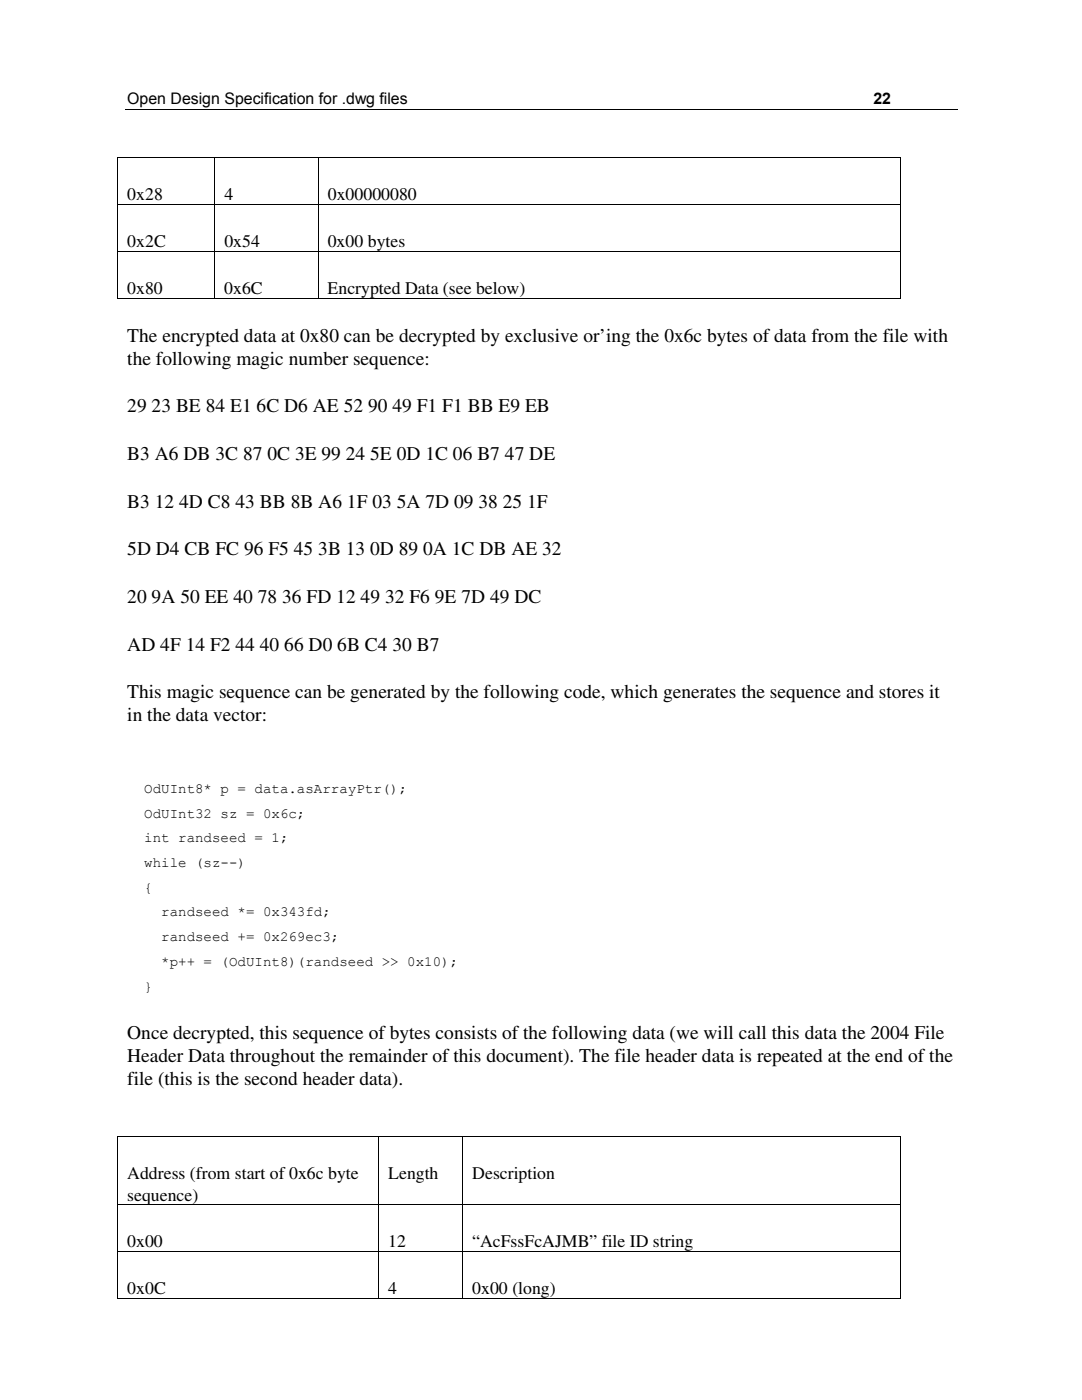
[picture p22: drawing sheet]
<svg xmlns="http://www.w3.org/2000/svg" width="216mm" height="279mm" viewBox="0 0 216 279" stroke-linecap="round" stroke-linejoin="round" font-family="sans-serif">
<defs><g id="words">
<g font-size="3.9">
<text x="25.4" y="68.2">The encrypted data at 0x80 can be decrypted by exclusive or’ing the 0x6c bytes of data from the file with</text>
<text x="25.4" y="72.8">the following magic number sequence:</text>
<text x="25.4" y="82.3">29 23 BE 84 E1 6C D6 AE 52 90 49 F1 F1 BB E9 EB</text>
<text x="25.4" y="91.8">B3 A6 DB 3C 87 0C 3E 99 24 5E 0D 1C 06 B7 47 DE</text>
<text x="25.4" y="101.3">B3 12 4D C8 43 BB 8B A6 1F 03 5A 7D 09 38 25 1F</text>
<text x="25.4" y="110.8">5D D4 CB FC 96 F5 45 3B 13 0D 89 0A 1C DB AE 32</text>
<text x="25.4" y="120.3">20 9A 50 EE 40 78 36 FD 12 49 32 F6 9E 7D 49 DC</text>
<text x="25.4" y="129.8">AD 4F 14 F2 44 40 66 D0 6B C4 30 B7</text>
<text x="25.4" y="139.3">This magic sequence can be generated by the following code, which generates the sequence and stores it</text>
<text x="25.4" y="143.9">in the data vector:</text>
<text x="25.4" y="207.3">Once decrypted, this sequence of bytes consists of the following data (we will call this data the 2004 File</text>
<text x="25.4" y="211.9">Header Data throughout the remainder of this document). The file header data is repeated at the end of the</text>
<text x="25.4" y="216.5">file (this is the second header data).</text>
</g>
<g font-size="3.5">
<text x="25.4" y="40">0x28</text>
<text x="44.8" y="40">4</text>
<text x="65.4" y="40">0x00000080</text>
<text x="25.4" y="49.3">0x2C</text>
<text x="44.8" y="49.3">0x54</text>
<text x="65.4" y="49.3">0x00 bytes</text>
<text x="25.4" y="58.7">0x80</text>
<text x="44.7" y="58.7">0x6C</text>
<text x="65.4" y="58.7">Encrypted Data (see below)</text>
<text x="25.4" y="235.4">Address (from start of 0x6c byte</text>
<text x="25.4" y="239.6">sequence)</text>
<text x="77.5" y="235.4">Length</text>
<text x="94.2" y="235.4">Description</text>
<text x="25.4" y="248.9">0x00</text>
<text x="77.5" y="248.9">12</text>
<text x="94.2" y="248.9">“AcFssFcAJMB” file ID string</text>
<text x="25.4" y="258.3">0x0C</text>
<text x="77.5" y="258.3">4</text>
<text x="94.2" y="258.3">0x00 (long)</text>
</g>
<g font-size="3.2">
<text x="25.4" y="20.7">Open Design Specification for .dwg files</text>
<text x="174.3" y="20.7">22</text>
</g>
<g font-size="2.8">
<text x="28.8" y="158.2">OdUInt8* p = data.asArrayPtr();</text>
<text x="28.8" y="163.2">OdUInt32 sz = 0x6c;</text>
<text x="28.8" y="168.1">int randseed = 1;</text>
<text x="28.8" y="173">while (sz--)</text>
<text x="28.8" y="177.9">{</text>
<text x="32.2" y="182.9">randseed *= 0x343fd;</text>
<text x="32.2" y="187.8">randseed += 0x269ec3;</text>
<text x="28.8" y="197.7">}</text>
<text x="32.2" y="192.7">*p++ = (OdUInt8)(randseed &gt;&gt; 0x10);</text>
</g>
</g></defs>
<g fill="none" stroke="#000" stroke-width=".2">
<path d="M23.4 31.5h156.4M23.5 31.6v9.1M24.9 21.8h166.1M42.9 31.6v9.1M63.5 31.6v9.1M179.7 31.6v9.1M23.4 40.8h156.4M23.4 50.2h156.4M23.4 59.5h19.4M23.5 40.9v9.2M23.5 50.2v9.4M42.9 40.9v9.2"/>
<path d="M42.9 50.2v9.4M42.9 59.5h20.5M63.5 40.9v9.2M63.5 50.2v9.4M63.6 59.5h116M179.7 40.9v9.2M179.7 50.2v9.4M23.4 226.9h156.4M23.5 227v13.4M75.6 227v13.4M92.3 227v13.4M179.7 227v13.4"/>
<path d="M23.4 240.5h156.4M23.4 249.8h156.4M23.4 259.1h52.1M23.5 240.5v9.2M23.5 249.9v9.3M75.6 240.5v9.2M75.6 249.9v9.3M75.6 259.1h16.6M92.3 240.5v9.2M92.3 249.9v9.3M92.4 259.1h87.2M179.7 240.5v9.2"/>
<path d="M179.7 249.9v9.3"/>
</g>
<path d="M23.4 31.4h.2v.2h-.2zM179.6 31.4h.2v.2h-.2zM179.6 59.4h.2v.2h-.2zM23.4 226.8h.2v.2h-.2zM179.6 226.8h.2v.2h-.2zM179.6 259h.2v.2h-.2z" fill="#000"/>
<use href="#words"/>
</svg>
